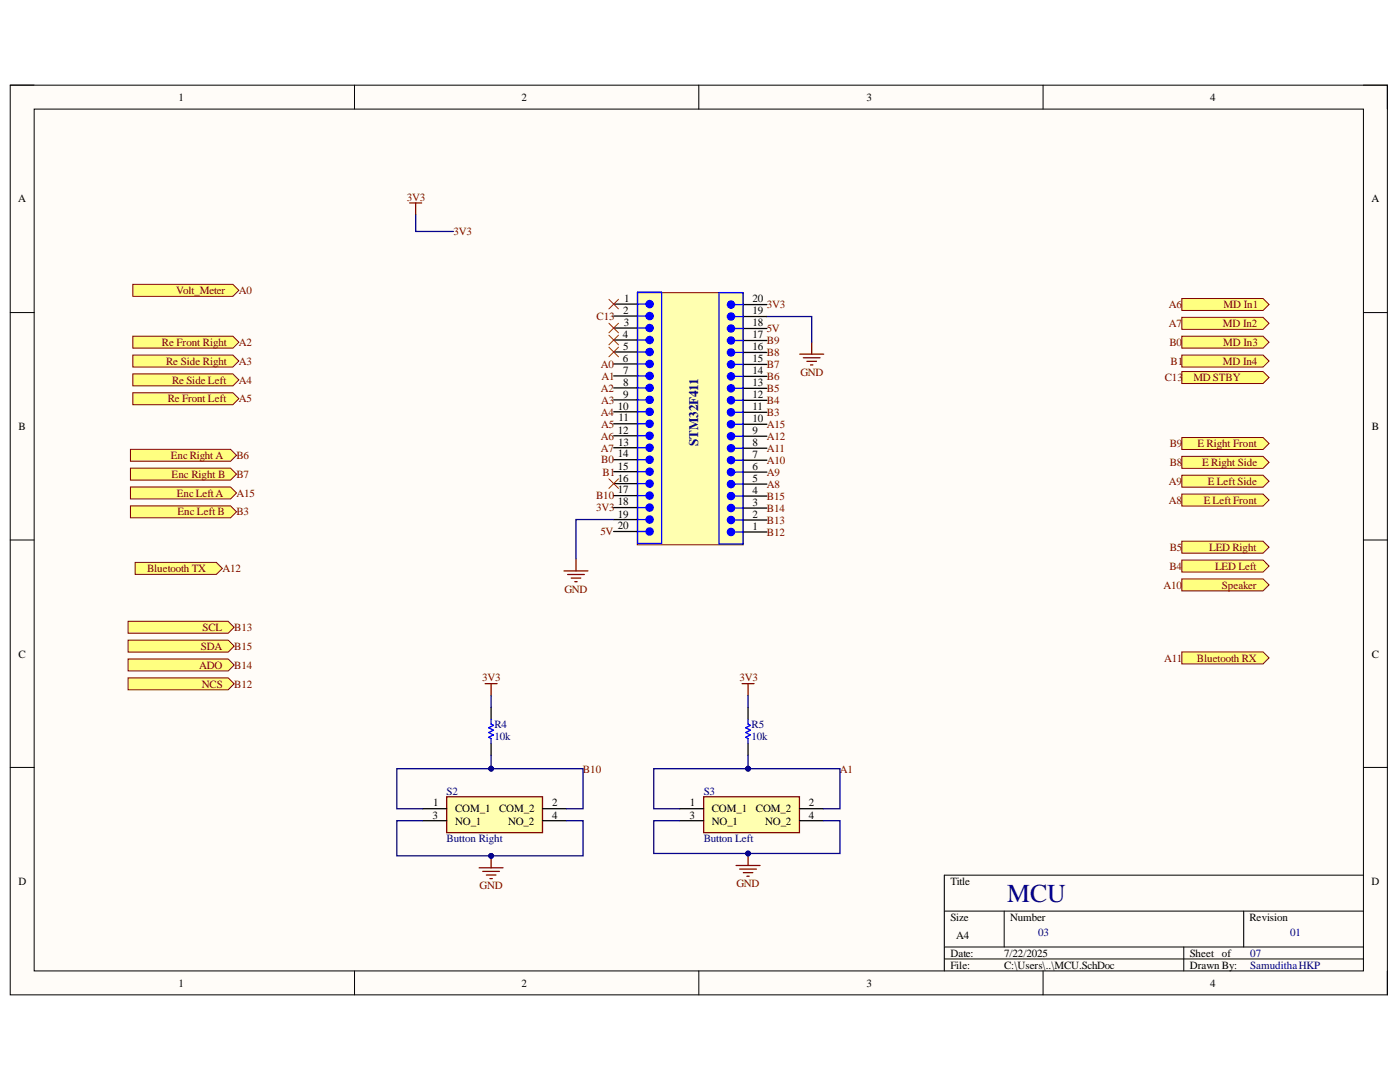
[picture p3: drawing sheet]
<svg xmlns="http://www.w3.org/2000/svg" width="279mm" height="216mm" viewBox="0 0 279 216" stroke-linecap="round" stroke-linejoin="round" font-family="sans-serif">
<defs><g id="words">
<text font-size="5.2" fill="#000080" x="201" y="180">MCU</text>
<text font-size="2.6" fill="#000080" x="139.3" y="89.1" transform="rotate(-90 139.3 89.1)">STM32F411</text>
<g font-size="2.2">
<text x="35.6" y="20.1">1</text>
<text x="104.1" y="20.1">2</text>
<text x="172.9" y="20.1">3</text>
<text x="241.5" y="20.1">4</text>
<text x="3.6" y="40.4">A</text>
<text x="273.7" y="40.4">A</text>
<text x="124.4" y="62.6">2</text>
<text x="124.5" y="65">3</text>
<text x="124.6" y="60.3">1</text>
<text x="150.2" y="65.1">18</text>
<text x="150.2" y="62.7">19</text>
<text x="150.2" y="60.3">20</text>
<text x="124.3" y="67.4">4</text>
<text x="124.4" y="69.8">5</text>
<text x="150.2" y="69.9">16</text>
<text x="150.2" y="67.5">17</text>
<text x="124.3" y="72.2">6</text>
<text x="124.4" y="74.5">7</text>
<text x="124.4" y="77">8</text>
<text x="150.2" y="77.1">13</text>
<text x="150.2" y="74.7">14</text>
<text x="150.2" y="72.3">15</text>
<text x="123.3" y="81.7">10</text>
<text x="124.4" y="79.4">9</text>
<text x="150.2" y="81.8">11</text>
<text x="150.2" y="79.4">12</text>
<text x="3.7" y="85.8">B</text>
<text x="123.3" y="86.5">12</text>
<text x="123.4" y="88.9">13</text>
<text x="123.5" y="84.1">11</text>
<text x="150.2" y="89">8</text>
<text x="150.2" y="86.6">9</text>
<text x="150.2" y="84.3">10</text>
<text x="273.8" y="85.8">B</text>
<text x="123.3" y="91.3">14</text>
<text x="123.3" y="93.7">15</text>
<text x="150.2" y="93.8">6</text>
<text x="150.2" y="91.4">7</text>
<text x="123.3" y="96.1">16</text>
<text x="123.3" y="98.5">17</text>
<text x="123.3" y="100.8">18</text>
<text x="150.2" y="100.9">3</text>
<text x="150.2" y="98.5">4</text>
<text x="150.2" y="96.2">5</text>
<text x="123.3" y="103.3">19</text>
<text x="123.3" y="105.6">20</text>
<text x="150.2" y="103.4">2</text>
<text x="150.2" y="105.7">1</text>
<text x="3.7" y="131.2">C</text>
<text x="273.8" y="131.2">C</text>
<text x="86.4" y="160.9">1</text>
<text x="110.2" y="160.9">2</text>
<text x="137.7" y="160.9">1</text>
<text x="161.4" y="160.9">2</text>
<text x="86.3" y="163.4">3</text>
<text x="90.8" y="162.1">COM_1</text>
<text x="90.8" y="164.5">NO_1</text>
<text x="99.6" y="162.1">COM_2</text>
<text x="101.4" y="164.5">NO_2</text>
<text x="110.2" y="163.4">4</text>
<text x="137.6" y="163.4">3</text>
<text x="142.1" y="162.1">COM_1</text>
<text x="142.1" y="164.5">NO_1</text>
<text x="150.8" y="162.1">COM_2</text>
<text x="152.7" y="164.5">NO_2</text>
<text x="161.4" y="163.4">4</text>
<text x="3.7" y="176.6">D</text>
<text x="189.7" y="176.6">Title</text>
<text x="273.7" y="176.6">D</text>
<text x="189.7" y="183.7">Size</text>
<text x="201.6" y="183.7">Number</text>
<text x="249.4" y="183.7">Revision</text>
<text x="189.7" y="190.9">Date:</text>
<text x="190.8" y="187.4">A4</text>
<text x="200.4" y="190.9">7/22/2025</text>
<text x="237.4" y="190.9">Sheet of</text>
<text x="35.6" y="196.9">1</text>
<text x="104.1" y="196.9">2</text>
<text x="172.9" y="196.9">3</text>
<text x="189.7" y="193.3">File:</text>
<text x="200.4" y="193.3">C:\Users\..\MCU.SchDoc</text>
<text x="237.4" y="193.3">Drawn By:</text>
<text x="241.5" y="196.9">4</text>
</g>
<g font-size="2.2" fill="#800000">
<text x="81.2" y="40.1">3V3</text>
<text x="90.5" y="46.9">3V3</text>
<text x="35.2" y="58.7">Volt_Meter</text>
<text x="47.7" y="58.7">A0</text>
<text x="119.1" y="63.8">C13</text>
<text x="153" y="61.5">3V3</text>
<text x="233.3" y="61.5">A6</text>
<text x="233.3" y="65.2">A7</text>
<text x="244" y="65.2">MD In2</text>
<text x="244.2" y="61.5">MD In1</text>
<text x="32.3" y="69.1">Re Front Right</text>
<text x="47.7" y="69.1">A2</text>
<text x="153" y="66.3">5V</text>
<text x="153" y="68.7">B9</text>
<text x="153" y="71.1">B8</text>
<text x="233.4" y="69.1">B0</text>
<text x="244.1" y="69.1">MD In3</text>
<text x="33.1" y="72.8">Re Side Right</text>
<text x="34.3" y="76.6">Re Side Left</text>
<text x="47.7" y="72.8">A3</text>
<text x="47.7" y="76.6">A4</text>
<text x="119.9" y="73.4">A0</text>
<text x="120.1" y="75.8">A1</text>
<text x="153" y="73.4">B7</text>
<text x="153" y="75.9">B6</text>
<text x="159.7" y="75">GND</text>
<text x="232.4" y="76.1">C13</text>
<text x="233.6" y="72.8">B1</text>
<text x="238.2" y="76.1">MD STBY</text>
<text x="244" y="72.8">MD In4</text>
<text x="33.5" y="80.3">Re Front Left</text>
<text x="47.7" y="80.3">A5</text>
<text x="119.9" y="78.2">A2</text>
<text x="119.9" y="82.9">A4</text>
<text x="120" y="80.5">A3</text>
<text x="153" y="78.3">B5</text>
<text x="153" y="80.6">B4</text>
<text x="153" y="83">B3</text>
<text x="119.9" y="87.7">A6</text>
<text x="120" y="85.4">A5</text>
<text x="153" y="85.4">A15</text>
<text x="153" y="87.8">A12</text>
<text x="233.5" y="89.2">B9</text>
<text x="239" y="89.2">E Right Front</text>
<text x="34.1" y="91.6">EncRight A</text>
<text x="34.2" y="95.3">Enc Right B</text>
<text x="47.2" y="91.6">B6</text>
<text x="47.2" y="95.3">B7</text>
<text x="119.9" y="90.1">A7</text>
<text x="120" y="92.5">B0</text>
<text x="120.2" y="94.9">B1</text>
<text x="153" y="90.2">A11</text>
<text x="153" y="92.5">A10</text>
<text x="153" y="95">A9</text>
<text x="233.5" y="93">B8</text>
<text x="239.9" y="93">E Right Side</text>
<text x="35.3" y="99.1">EncLeftA</text>
<text x="47.2" y="99.1">A15</text>
<text x="119" y="99.6">B10</text>
<text x="153" y="97.4">A8</text>
<text x="153" y="99.7">B15</text>
<text x="233.3" y="96.8">A9</text>
<text x="233.3" y="100.6">A8</text>
<text x="240.2" y="100.6">E Left Front</text>
<text x="241.1" y="96.8">E Left Side</text>
<text x="35.4" y="102.9">Enc Left B</text>
<text x="47.2" y="102.9">B3</text>
<text x="119" y="102">3V3</text>
<text x="119.8" y="106.8">5V</text>
<text x="153" y="102.2">B14</text>
<text x="153" y="104.5">B13</text>
<text x="153" y="106.9">B12</text>
<text x="233.4" y="113.7">B4</text>
<text x="233.5" y="110">B5</text>
<text x="241.3" y="110">LED Right</text>
<text x="242.5" y="113.7">LED Left</text>
<text x="29.3" y="114.2">Bluetooth TX</text>
<text x="44.4" y="114.2">A12</text>
<text x="112.6" y="118.2">GND</text>
<text x="232.2" y="117.5">A10</text>
<text x="243.9" y="117.5">Speaker</text>
<text x="40.4" y="125.9">SCL</text>
<text x="46.8" y="125.9">B13</text>
<text x="40.1" y="129.7">SDA</text>
<text x="46.8" y="129.7">B15</text>
<text x="39.7" y="133.4">ADO</text>
<text x="40.2" y="137.2">NCS</text>
<text x="46.8" y="133.4">B14</text>
<text x="46.8" y="137.2">B12</text>
<text x="96.2" y="136">3V3</text>
<text x="147.6" y="136">3V3</text>
<text x="232.4" y="132">A11</text>
<text x="238.9" y="132">Bluetooth RX</text>
<text x="116.3" y="154.1">B10</text>
<text x="167.6" y="154.1">A1</text>
<text x="95.7" y="177.5">GND</text>
<text x="147" y="177">GND</text>
</g>
<g font-size="2.2" fill="#000080">
<text x="98.7" y="145.3">R4</text>
<text x="98.7" y="147.6">10k</text>
<text x="150" y="145.3">R5</text>
<text x="150" y="147.6">10k</text>
<text x="89.1" y="158.5">S2</text>
<text x="140.4" y="158.5">S3</text>
<text x="89.1" y="168.1">Button Right</text>
<text x="140.4" y="168.1">Button Left</text>
<text x="207.2" y="186.8">03</text>
<text x="249.5" y="191">07</text>
<text x="257.5" y="186.8">01</text>
<text x="249.5" y="193.4">SamudithaHKP</text>
</g>
</g></defs>
<path d="M2 17h274.9v181.5h-274.9z" fill-rule="evenodd" fill="#fffcf8"/>
<path d="M2 17h274.9v181.5h-274.9z" fill="none" stroke="#000" stroke-width=".2"/>
<path d="M6.8 21.8h265.3v171.9h-265.3z" fill-rule="evenodd" fill="#fffcf8"/>
<g fill="none" stroke="#000" stroke-width=".2">
<path d="M2 17h4.8M70.7 17v4.8M139.5 17v4.8M208.2 17v4.8M272.1 17h4.8v4.8M6.8 21.8h265.3v171.9h-265.3zM2 62.4h4.8M272.1 62.4h4.8M2 107.8h4.8M272.1 107.8h4.8M2 153.1h4.8M272.1 153.1h4.8"/>
<path d="M272.1 174.6h-83.6v19.1M70.8 193.7v4.8M139.5 193.7v4.8M188.5 181.8h83.6M188.5 189h83.6M188.5 191.4h83.6M200.4 181.8v7.2M208.2 193.7v4.8M236.3 189v4.7M248.2 181.8v7.2M276.9 193.7v4.8"/>
</g>
<path d="M127.2 58.4h21.1v50.3h-21.1z" fill-rule="evenodd" fill="#ffffb0"/>
<path d="M127.2 58.4h21.1v50.3h-21.1z" fill="none" stroke="#800000" stroke-width=".2"/>
<path d="M112.6 113.9h4.7M113.3 114.6h3.3M114 115.4h1.9M114.7 116.1h.5M114.9 111.5v2.4" fill="none" stroke="#800000" stroke-width=".25"/>
<path d="M122.5 63.1h4.8M122.5 60.7h4.8" fill="none" stroke="#000" stroke-width=".25"/>
<path d="M127.3 63.1h1.6" fill="none" stroke="#00f" stroke-width=".25"/>
<circle cx="129.6" cy="63.1" r=".72" fill="#00f"/>
<g fill="none" stroke="#00f" stroke-width=".25">
<path d="M127.3 60.7h1.6M127.3 65.5h1.6"/>
<circle cx="129.6" cy="63.1" r=".72"/>
</g>
<path d="M122.5 65.5h4.8" fill="none" stroke="#000" stroke-width=".25"/>
<circle cx="129.6" cy="65.5" r=".72" fill="#00f"/>
<g fill="none" stroke="#00f" stroke-width=".25">
<path d="M127.3 67.8h1.6"/>
<circle cx="129.6" cy="65.5" r=".72"/>
</g>
<path d="M122.5 67.8h4.8" fill="none" stroke="#000" stroke-width=".25"/>
<circle cx="129.6" cy="67.8" r=".72" fill="#00f"/>
<g fill="none" stroke="#00f" stroke-width=".25">
<path d="M127.3 70.2h1.6"/>
<circle cx="129.6" cy="67.8" r=".72"/>
</g>
<path d="M122.5 70.2h4.8" fill="none" stroke="#000" stroke-width=".25"/>
<circle cx="129.6" cy="70.2" r=".72" fill="#00f"/>
<g fill="none" stroke="#00f" stroke-width=".25">
<path d="M127.3 72.6h1.6"/>
<circle cx="129.6" cy="70.2" r=".72"/>
</g>
<path d="M122.5 72.6h4.8" fill="none" stroke="#000" stroke-width=".25"/>
<circle cx="129.6" cy="72.6" r=".72" fill="#00f"/>
<g fill="none" stroke="#00f" stroke-width=".25">
<path d="M127.3 75h1.6"/>
<circle cx="129.6" cy="72.6" r=".72"/>
</g>
<path d="M122.5 75h4.8" fill="none" stroke="#000" stroke-width=".25"/>
<circle cx="129.6" cy="75" r=".72" fill="#00f"/>
<g fill="none" stroke="#00f" stroke-width=".25">
<path d="M127.3 77.4h1.6"/>
<circle cx="129.6" cy="75" r=".72"/>
</g>
<path d="M122.5 77.4h4.8" fill="none" stroke="#000" stroke-width=".25"/>
<circle cx="129.6" cy="77.4" r=".72" fill="#00f"/>
<g fill="none" stroke="#00f" stroke-width=".25">
<path d="M127.3 79.8h1.6"/>
<circle cx="129.6" cy="77.4" r=".72"/>
</g>
<path d="M122.5 79.8h4.8" fill="none" stroke="#000" stroke-width=".25"/>
<circle cx="129.6" cy="79.8" r=".72" fill="#00f"/>
<g fill="none" stroke="#00f" stroke-width=".25">
<path d="M127.3 82.2h1.6"/>
<circle cx="129.6" cy="79.8" r=".72"/>
</g>
<path d="M122.5 82.2h4.8" fill="none" stroke="#000" stroke-width=".25"/>
<circle cx="129.6" cy="82.2" r=".72" fill="#00f"/>
<g fill="none" stroke="#00f" stroke-width=".25">
<path d="M127.3 84.6h1.6"/>
<circle cx="129.6" cy="82.2" r=".72"/>
</g>
<path d="M122.5 84.6h4.8" fill="none" stroke="#000" stroke-width=".25"/>
<circle cx="129.6" cy="84.6" r=".72" fill="#00f"/>
<g fill="none" stroke="#00f" stroke-width=".25">
<path d="M127.3 87h1.6"/>
<circle cx="129.6" cy="84.6" r=".72"/>
</g>
<path d="M122.5 87h4.8" fill="none" stroke="#000" stroke-width=".25"/>
<circle cx="129.6" cy="87" r=".72" fill="#00f"/>
<g fill="none" stroke="#00f" stroke-width=".25">
<path d="M127.3 89.3h1.6"/>
<circle cx="129.6" cy="87" r=".72"/>
</g>
<path d="M122.5 89.3h4.8M122.5 91.7h4.8" fill="none" stroke="#000" stroke-width=".25"/>
<circle cx="129.6" cy="89.3" r=".72" fill="#00f"/>
<g fill="none" stroke="#00f" stroke-width=".25">
<path d="M127.3 91.7h1.6"/>
<circle cx="129.6" cy="89.3" r=".72"/>
</g>
<circle cx="129.6" cy="91.7" r=".72" fill="#00f"/>
<g fill="none" stroke="#00f" stroke-width=".25">
<path d="M127.3 94.1h1.6"/>
<circle cx="129.6" cy="91.7" r=".72"/>
</g>
<path d="M122.5 94.1h4.8" fill="none" stroke="#000" stroke-width=".25"/>
<circle cx="129.6" cy="94.1" r=".72" fill="#00f"/>
<g fill="none" stroke="#00f" stroke-width=".25">
<path d="M127.3 96.5h1.6"/>
<circle cx="129.6" cy="94.1" r=".72"/>
</g>
<path d="M122.5 96.5h4.8" fill="none" stroke="#000" stroke-width=".25"/>
<circle cx="129.6" cy="96.5" r=".72" fill="#00f"/>
<g fill="none" stroke="#00f" stroke-width=".25">
<path d="M127.3 98.9h1.6"/>
<circle cx="129.6" cy="96.5" r=".72"/>
</g>
<path d="M122.5 98.9h4.8" fill="none" stroke="#000" stroke-width=".25"/>
<circle cx="129.6" cy="98.9" r=".72" fill="#00f"/>
<g fill="none" stroke="#00f" stroke-width=".25">
<path d="M127.3 101.3h1.6"/>
<circle cx="129.6" cy="98.9" r=".72"/>
</g>
<path d="M122.5 101.3h4.8" fill="none" stroke="#000" stroke-width=".25"/>
<circle cx="129.6" cy="101.3" r=".72" fill="#00f"/>
<g fill="none" stroke="#00f" stroke-width=".25">
<path d="M127.3 103.7h1.6"/>
<circle cx="129.6" cy="101.3" r=".72"/>
</g>
<path d="M122.5 103.7h4.8" fill="none" stroke="#000" stroke-width=".25"/>
<circle cx="129.6" cy="103.7" r=".72" fill="#00f"/>
<g fill="none" stroke="#00f" stroke-width=".25">
<path d="M127.3 106.1h1.6"/>
<circle cx="129.6" cy="103.7" r=".72"/>
</g>
<path d="M122.5 106.1h4.8" fill="none" stroke="#000" stroke-width=".25"/>
<circle cx="129.6" cy="106.1" r=".72" fill="#00f"/>
<g fill="none" stroke="#00f" stroke-width=".25">
<path d="M127.3 58.3h4.7v50.2h-4.7z"/>
<circle cx="129.6" cy="106.1" r=".72"/>
</g>
<circle cx="129.6" cy="60.7" r=".72" fill="#00f"/>
<g fill="none" stroke="#00f" stroke-width=".25">
<path d="M146.6 103.8h1.7"/>
<circle cx="129.6" cy="60.7" r=".72"/>
</g>
<path d="M148.3 103.8h4.8M148.3 106.2h4.8" fill="none" stroke="#000" stroke-width=".25"/>
<circle cx="145.9" cy="103.8" r=".72" fill="#00f"/>
<g fill="none" stroke="#00f" stroke-width=".25">
<path d="M146.6 106.2h1.7M146.6 101.4h1.7"/>
<circle cx="145.9" cy="103.8" r=".72"/>
</g>
<path d="M148.3 101.4h4.8" fill="none" stroke="#000" stroke-width=".25"/>
<circle cx="145.9" cy="101.4" r=".72" fill="#00f"/>
<g fill="none" stroke="#00f" stroke-width=".25">
<path d="M146.6 99h1.7"/>
<circle cx="145.9" cy="101.4" r=".72"/>
</g>
<path d="M148.3 99h4.8" fill="none" stroke="#000" stroke-width=".25"/>
<circle cx="145.9" cy="99" r=".72" fill="#00f"/>
<g fill="none" stroke="#00f" stroke-width=".25">
<path d="M146.6 96.6h1.7"/>
<circle cx="145.9" cy="99" r=".72"/>
</g>
<path d="M148.3 96.6h4.8" fill="none" stroke="#000" stroke-width=".25"/>
<circle cx="145.9" cy="96.6" r=".72" fill="#00f"/>
<g fill="none" stroke="#00f" stroke-width=".25">
<path d="M146.6 94.2h1.7"/>
<circle cx="145.9" cy="96.6" r=".72"/>
</g>
<path d="M148.3 94.2h4.8" fill="none" stroke="#000" stroke-width=".25"/>
<circle cx="145.9" cy="94.2" r=".72" fill="#00f"/>
<g fill="none" stroke="#00f" stroke-width=".25">
<path d="M146.6 91.8h1.7"/>
<circle cx="145.9" cy="94.2" r=".72"/>
</g>
<path d="M148.3 91.8h4.8" fill="none" stroke="#000" stroke-width=".25"/>
<circle cx="145.9" cy="91.8" r=".72" fill="#00f"/>
<g fill="none" stroke="#00f" stroke-width=".25">
<path d="M146.6 89.4h1.7"/>
<circle cx="145.9" cy="91.8" r=".72"/>
</g>
<path d="M148.3 89.4h4.8" fill="none" stroke="#000" stroke-width=".25"/>
<circle cx="145.9" cy="89.4" r=".72" fill="#00f"/>
<g fill="none" stroke="#00f" stroke-width=".25">
<path d="M146.6 87h1.7"/>
<circle cx="145.9" cy="89.4" r=".72"/>
</g>
<path d="M148.3 87h4.8" fill="none" stroke="#000" stroke-width=".25"/>
<circle cx="145.9" cy="87" r=".72" fill="#00f"/>
<g fill="none" stroke="#00f" stroke-width=".25">
<path d="M146.6 84.7h1.7"/>
<circle cx="145.9" cy="87" r=".72"/>
</g>
<path d="M148.3 84.7h4.8" fill="none" stroke="#000" stroke-width=".25"/>
<circle cx="145.9" cy="84.7" r=".72" fill="#00f"/>
<g fill="none" stroke="#00f" stroke-width=".25">
<path d="M146.6 82.3h1.7"/>
<circle cx="145.9" cy="84.7" r=".72"/>
</g>
<path d="M148.3 82.3h4.8" fill="none" stroke="#000" stroke-width=".25"/>
<circle cx="145.9" cy="82.3" r=".72" fill="#00f"/>
<g fill="none" stroke="#00f" stroke-width=".25">
<path d="M146.6 79.9h1.7"/>
<circle cx="145.9" cy="82.3" r=".72"/>
</g>
<path d="M148.3 79.9h4.8" fill="none" stroke="#000" stroke-width=".25"/>
<circle cx="145.9" cy="79.9" r=".72" fill="#00f"/>
<g fill="none" stroke="#00f" stroke-width=".25">
<path d="M146.6 77.5h1.7"/>
<circle cx="145.9" cy="79.9" r=".72"/>
</g>
<path d="M148.3 77.5h4.8M148.3 75.1h4.8" fill="none" stroke="#000" stroke-width=".25"/>
<circle cx="145.9" cy="77.5" r=".72" fill="#00f"/>
<g fill="none" stroke="#00f" stroke-width=".25">
<path d="M146.6 75.1h1.7"/>
<circle cx="145.9" cy="77.5" r=".72"/>
</g>
<circle cx="145.9" cy="75.1" r=".72" fill="#00f"/>
<g fill="none" stroke="#00f" stroke-width=".25">
<path d="M146.6 72.7h1.7"/>
<circle cx="145.9" cy="75.1" r=".72"/>
</g>
<path d="M148.3 72.7h4.8" fill="none" stroke="#000" stroke-width=".25"/>
<circle cx="145.9" cy="72.7" r=".72" fill="#00f"/>
<g fill="none" stroke="#00f" stroke-width=".25">
<path d="M146.6 70.3h1.7"/>
<circle cx="145.9" cy="72.7" r=".72"/>
</g>
<path d="M148.3 70.3h4.8" fill="none" stroke="#000" stroke-width=".25"/>
<circle cx="145.9" cy="70.3" r=".72" fill="#00f"/>
<g fill="none" stroke="#00f" stroke-width=".25">
<path d="M146.6 67.9h1.7"/>
<circle cx="145.9" cy="70.3" r=".72"/>
</g>
<path d="M148.3 67.9h4.8" fill="none" stroke="#000" stroke-width=".25"/>
<circle cx="145.9" cy="67.9" r=".72" fill="#00f"/>
<g fill="none" stroke="#00f" stroke-width=".25">
<path d="M146.6 65.5h1.7"/>
<circle cx="145.9" cy="67.9" r=".72"/>
</g>
<path d="M148.3 65.5h4.8" fill="none" stroke="#000" stroke-width=".25"/>
<circle cx="145.9" cy="65.6" r=".72" fill="#00f"/>
<g fill="none" stroke="#00f" stroke-width=".25">
<path d="M146.6 63.2h1.7"/>
<circle cx="145.9" cy="65.6" r=".72"/>
</g>
<path d="M148.3 63.2h4.8" fill="none" stroke="#000" stroke-width=".25"/>
<circle cx="145.9" cy="63.2" r=".72" fill="#00f"/>
<g fill="none" stroke="#00f" stroke-width=".25">
<path d="M146.6 60.8h1.7"/>
<circle cx="145.9" cy="63.2" r=".72"/>
</g>
<path d="M148.3 60.8h4.8" fill="none" stroke="#000" stroke-width=".25"/>
<circle cx="145.9" cy="60.8" r=".72" fill="#00f"/>
<g fill="none" stroke="#00f" stroke-width=".25">
<path d="M143.5 58.4h4.8v50.1h-4.8z"/>
<circle cx="145.9" cy="60.8" r=".72"/>
</g>
<circle cx="145.9" cy="106.2" r=".72" fill="#00f"/>
<circle cx="145.9" cy="106.2" r=".72" fill="none" stroke="#00f" stroke-width=".25"/>
<path d="M159.6 70.7h4.8M160.3 71.4h3.4M161 72.1h2M161.8 72.8h.4M162 68.3v2.4" fill="none" stroke="#800000" stroke-width=".25"/>
<path d="M121.5 59.7l1.9 1.9M123.4 59.7l-1.9 1.9M121.5 64.5l1.9 1.9M121.5 66.9l1.9 1.9M121.5 69.3l1.9 1.9M123.4 64.5l-1.9 1.9M123.4 66.9l-1.9 1.9M123.4 69.3l-1.9 1.9M121.5 95.6l1.9 1.9M123.4 95.6l-1.9 1.9" fill="none" stroke="#f00" stroke-width=".2"/>
<path d="M26.5 56.7h20l1.2 1.2-1.2 1.2h-20z" fill-rule="evenodd" fill="#ffff80"/>
<path d="M26.5 56.7h20l1.2 1.2-1.2 1.2h-20z" fill="none" stroke="#800000" stroke-width=".2"/>
<path d="M140.4 159h19.1v7.1h-19.1z" fill-rule="evenodd" fill="#ffffb0"/>
<path d="M140.4 159h19.1v7.1h-19.1zM146.9 172.7h4.8M147.6 173.4h3.4M148.3 174.1h1.9M149.1 174.8h.4M149.3 170.3v2.4" fill="none" stroke="#800000" stroke-width=".25"/>
<path d="M135.6 161.4h4.8M135.6 163.8h4.8M159.5 161.4h4.8M159.5 163.8h4.8" fill="none" stroke="#000" stroke-width=".25"/>
<circle cx="149.3" cy="170.3" r=".48" fill="#000080"/>
<circle cx="149.3" cy="170.3" r=".48" fill="none" stroke="#000080" stroke-width=".2"/>
<path d="M149.3 141.2v2.3M149.3 148.3v2.4" fill="none" stroke="#000" stroke-width=".25"/>
<path d="M149.3 143.5v1l.5 .2-1 .5 1 .5-1 .5 1 .4-1 .5 .5 .3v.9" fill="none" stroke="#00f" stroke-width=".25"/>
<path d="M148.1 136.4h2.4M149.3 136.4v2.4" fill="none" stroke="#800000" stroke-width=".25"/>
<path d="M89.1 159h19.2v7.1h-19.2z" fill-rule="evenodd" fill="#ffffb0"/>
<path d="M89.1 159h19.2v7.1h-19.2zM95.6 173.2h4.8M96.3 173.9h3.4M97.1 174.6h1.9M97.8 175.3h.5M98 170.8v2.4" fill="none" stroke="#800000" stroke-width=".25"/>
<path d="M84.4 161.4h4.7M84.4 163.8h4.7M108.3 161.4h4.7M108.3 163.8h4.7" fill="none" stroke="#000" stroke-width=".25"/>
<circle cx="98" cy="170.8" r=".48" fill="#000080"/>
<circle cx="98" cy="170.8" r=".48" fill="none" stroke="#000080" stroke-width=".2"/>
<path d="M98 141.2v2.3M98 148.3v2.4" fill="none" stroke="#000" stroke-width=".25"/>
<path d="M98 143.5v1l.5 .2-1 .5 1 .5-1 .5 1 .4-1 .5 .5 .3v.9" fill="none" stroke="#00f" stroke-width=".25"/>
<path d="M96.8 136.4h2.4M98 136.4v2.4" fill="none" stroke="#800000" stroke-width=".25"/>
<path d="M26.5 67.1h20l1.2 1.2-1.2 1.2h-20z" fill-rule="evenodd" fill="#ffff80"/>
<path d="M26.5 67.1h20l1.2 1.2-1.2 1.2h-20z" fill="none" stroke="#800000" stroke-width=".2"/>
<path d="M26.5 70.8h20l1.2 1.2-1.2 1.2h-20z" fill-rule="evenodd" fill="#ffff80"/>
<path d="M26.5 70.8h20l1.2 1.2-1.2 1.2h-20z" fill="none" stroke="#800000" stroke-width=".2"/>
<path d="M26.5 74.6h20l1.2 1.2-1.2 1.2h-20z" fill-rule="evenodd" fill="#ffff80"/>
<path d="M26.5 74.6h20l1.2 1.2-1.2 1.2h-20z" fill="none" stroke="#800000" stroke-width=".2"/>
<path d="M26.5 78.4h20l1.2 1.2-1.2 1.2h-20z" fill-rule="evenodd" fill="#ffff80"/>
<path d="M26.5 78.4h20l1.2 1.2-1.2 1.2h-20z" fill="none" stroke="#800000" stroke-width=".2"/>
<path d="M235.9 59.6h16.2l1.2 1.2-1.2 1.2h-16.2z" fill-rule="evenodd" fill="#ffff80"/>
<path d="M235.9 59.6h16.2l1.2 1.2-1.2 1.2h-16.2z" fill="none" stroke="#800000" stroke-width=".2"/>
<path d="M235.9 63.3h16.2l1.2 1.2-1.2 1.2h-16.2z" fill-rule="evenodd" fill="#ffff80"/>
<path d="M235.9 63.3h16.2l1.2 1.2-1.2 1.2h-16.2z" fill="none" stroke="#800000" stroke-width=".2"/>
<path d="M235.9 67.1h16.2l1.2 1.2-1.2 1.2h-16.2z" fill-rule="evenodd" fill="#ffff80"/>
<path d="M235.9 67.1h16.2l1.2 1.2-1.2 1.2h-16.2z" fill="none" stroke="#800000" stroke-width=".2"/>
<path d="M235.9 70.8h16.2l1.2 1.2-1.2 1.2h-16.2z" fill-rule="evenodd" fill="#ffff80"/>
<path d="M235.9 70.8h16.2l1.2 1.2-1.2 1.2h-16.2z" fill="none" stroke="#800000" stroke-width=".2"/>
<path d="M235.9 87.3h16.2l1.2 1.2-1.2 1.2h-16.2z" fill-rule="evenodd" fill="#ffff80"/>
<path d="M235.9 87.3h16.2l1.2 1.2-1.2 1.2h-16.2z" fill="none" stroke="#800000" stroke-width=".2"/>
<path d="M235.9 91.1h16.2l1.2 1.2-1.2 1.2h-16.2z" fill-rule="evenodd" fill="#ffff80"/>
<path d="M235.9 91.1h16.2l1.2 1.2-1.2 1.2h-16.2z" fill="none" stroke="#800000" stroke-width=".2"/>
<path d="M235.9 94.8h16.2l1.2 1.2-1.2 1.2h-16.2z" fill-rule="evenodd" fill="#ffff80"/>
<path d="M235.9 94.8h16.2l1.2 1.2-1.2 1.2h-16.2z" fill="none" stroke="#800000" stroke-width=".2"/>
<path d="M235.9 98.6h16.2l1.2 1.2-1.2 1.2h-16.2z" fill-rule="evenodd" fill="#ffff80"/>
<path d="M235.9 98.6h16.2l1.2 1.2-1.2 1.2h-16.2z" fill="none" stroke="#800000" stroke-width=".2"/>
<path d="M26 89.7h20l1.2 1.1-1.2 1.2h-20z" fill-rule="evenodd" fill="#ffff80"/>
<path d="M26 89.7h20l1.2 1.1-1.2 1.2h-20z" fill="none" stroke="#800000" stroke-width=".2"/>
<path d="M26 93.4h20l1.2 1.2-1.2 1.2h-20z" fill-rule="evenodd" fill="#ffff80"/>
<path d="M26 93.4h20l1.2 1.2-1.2 1.2h-20z" fill="none" stroke="#800000" stroke-width=".2"/>
<path d="M26 97.2h20l1.2 1.2-1.2 1.2h-20z" fill-rule="evenodd" fill="#ffff80"/>
<path d="M26 97.2h20l1.2 1.2-1.2 1.2h-20z" fill="none" stroke="#800000" stroke-width=".2"/>
<path d="M26 100.9h20l1.2 1.2-1.2 1.2h-20z" fill-rule="evenodd" fill="#ffff80"/>
<path d="M26 100.9h20l1.2 1.2-1.2 1.2h-20z" fill="none" stroke="#800000" stroke-width=".2"/>
<path d="M235.9 108h16.2l1.2 1.2-1.2 1.2h-16.2z" fill-rule="evenodd" fill="#ffff80"/>
<path d="M235.9 108h16.2l1.2 1.2-1.2 1.2h-16.2z" fill="none" stroke="#800000" stroke-width=".2"/>
<path d="M235.9 111.7h16.2l1.2 1.3-1.2 1.1h-16.2z" fill-rule="evenodd" fill="#ffff80"/>
<path d="M235.9 111.7h16.2l1.2 1.3-1.2 1.1h-16.2z" fill="none" stroke="#800000" stroke-width=".2"/>
<path d="M235.9 115.5h16.2l1.2 1.2-1.2 1.2h-16.2z" fill-rule="evenodd" fill="#ffff80"/>
<path d="M235.9 115.5h16.2l1.2 1.2-1.2 1.2h-16.2z" fill="none" stroke="#800000" stroke-width=".2"/>
<path d="M27 112.2h16.2l1.2 1.2-1.2 1.2h-16.2z" fill-rule="evenodd" fill="#ffff80"/>
<path d="M27 112.2h16.2l1.2 1.2-1.2 1.2h-16.2z" fill="none" stroke="#800000" stroke-width=".2"/>
<path d="M235.9 130.1h16.2l1.2 1.2-1.2 1.2h-16.2z" fill-rule="evenodd" fill="#ffff80"/>
<path d="M235.9 130.1h16.2l1.2 1.2-1.2 1.2h-16.2z" fill="none" stroke="#800000" stroke-width=".2"/>
<path d="M25.6 124h19.9l1.2 1.2-1.2 1.2h-19.9z" fill-rule="evenodd" fill="#ffff80"/>
<path d="M25.6 124h19.9l1.2 1.2-1.2 1.2h-19.9z" fill="none" stroke="#800000" stroke-width=".2"/>
<path d="M25.6 127.7h19.9l1.2 1.2-1.2 1.2h-19.9z" fill-rule="evenodd" fill="#ffff80"/>
<path d="M25.6 127.7h19.9l1.2 1.2-1.2 1.2h-19.9z" fill="none" stroke="#800000" stroke-width=".2"/>
<path d="M25.6 131.5h19.9l1.2 1.2-1.2 1.2h-19.9z" fill-rule="evenodd" fill="#ffff80"/>
<path d="M25.6 131.5h19.9l1.2 1.2-1.2 1.2h-19.9z" fill="none" stroke="#800000" stroke-width=".2"/>
<path d="M25.6 135.3h19.9l1.2 1.2-1.2 1.1h-19.9z" fill-rule="evenodd" fill="#ffff80"/>
<path d="M25.6 135.3h19.9l1.2 1.2-1.2 1.1h-19.9z" fill="none" stroke="#800000" stroke-width=".2"/>
<path d="M235.9 74.1h16.2l1.2 1.2-1.2 1.2h-16.2z" fill-rule="evenodd" fill="#ffff80"/>
<path d="M235.9 74.1h16.2l1.2 1.2-1.2 1.2h-16.2z" fill="none" stroke="#800000" stroke-width=".2"/>
<path d="M153.1 63.2h8.9v5.1M122.5 103.7h-7.6v7.8M135.6 161.4h-5.1v-8h37.1v8h-3.3" fill="none" stroke="#000080" stroke-width=".25"/>
<circle cx="149.3" cy="153.4" r=".48" fill="#000080"/>
<circle cx="149.3" cy="153.4" r=".48" fill="none" stroke="#000080" stroke-width=".2"/>
<path d="M149.3 138.8v2.4M149.3 150.7v2.7" fill="none" stroke="#000080" stroke-width=".25"/>
<circle cx="149.3" cy="153.4" r=".48" fill="#000080"/>
<circle cx="149.3" cy="153.4" r=".48" fill="none" stroke="#000080" stroke-width=".2"/>
<path d="M84.4 161.4h-5.2v-8h37.2v8h-3.4" fill="none" stroke="#000080" stroke-width=".25"/>
<circle cx="98" cy="153.4" r=".48" fill="#000080"/>
<circle cx="98" cy="153.4" r=".48" fill="none" stroke="#000080" stroke-width=".2"/>
<path d="M84.4 163.8h-5.2v7h37.2v-7h-3.4" fill="none" stroke="#000080" stroke-width=".25"/>
<circle cx="98" cy="170.8" r=".48" fill="#000080"/>
<circle cx="98" cy="170.8" r=".48" fill="none" stroke="#000080" stroke-width=".2"/>
<path d="M98 138.8v2.4M98 150.7v2.7" fill="none" stroke="#000080" stroke-width=".25"/>
<circle cx="98" cy="153.4" r=".48" fill="#000080"/>
<circle cx="98" cy="153.4" r=".48" fill="none" stroke="#000080" stroke-width=".2"/>
<path d="M135.6 163.8h-5.1v6.5h37.1v-6.5h-3.3" fill="none" stroke="#000080" stroke-width=".25"/>
<circle cx="149.3" cy="170.3" r=".48" fill="#000080"/>
<circle cx="149.3" cy="170.3" r=".48" fill="none" stroke="#000080" stroke-width=".2"/>
<path d="M81.8 40.5h2.3M83 40.5v2.4" fill="none" stroke="#800000" stroke-width=".25"/>
<path d="M83 42.9v3.3h7.5" fill="none" stroke="#000080" stroke-width=".25"/>
<use href="#words"/>
</svg>
